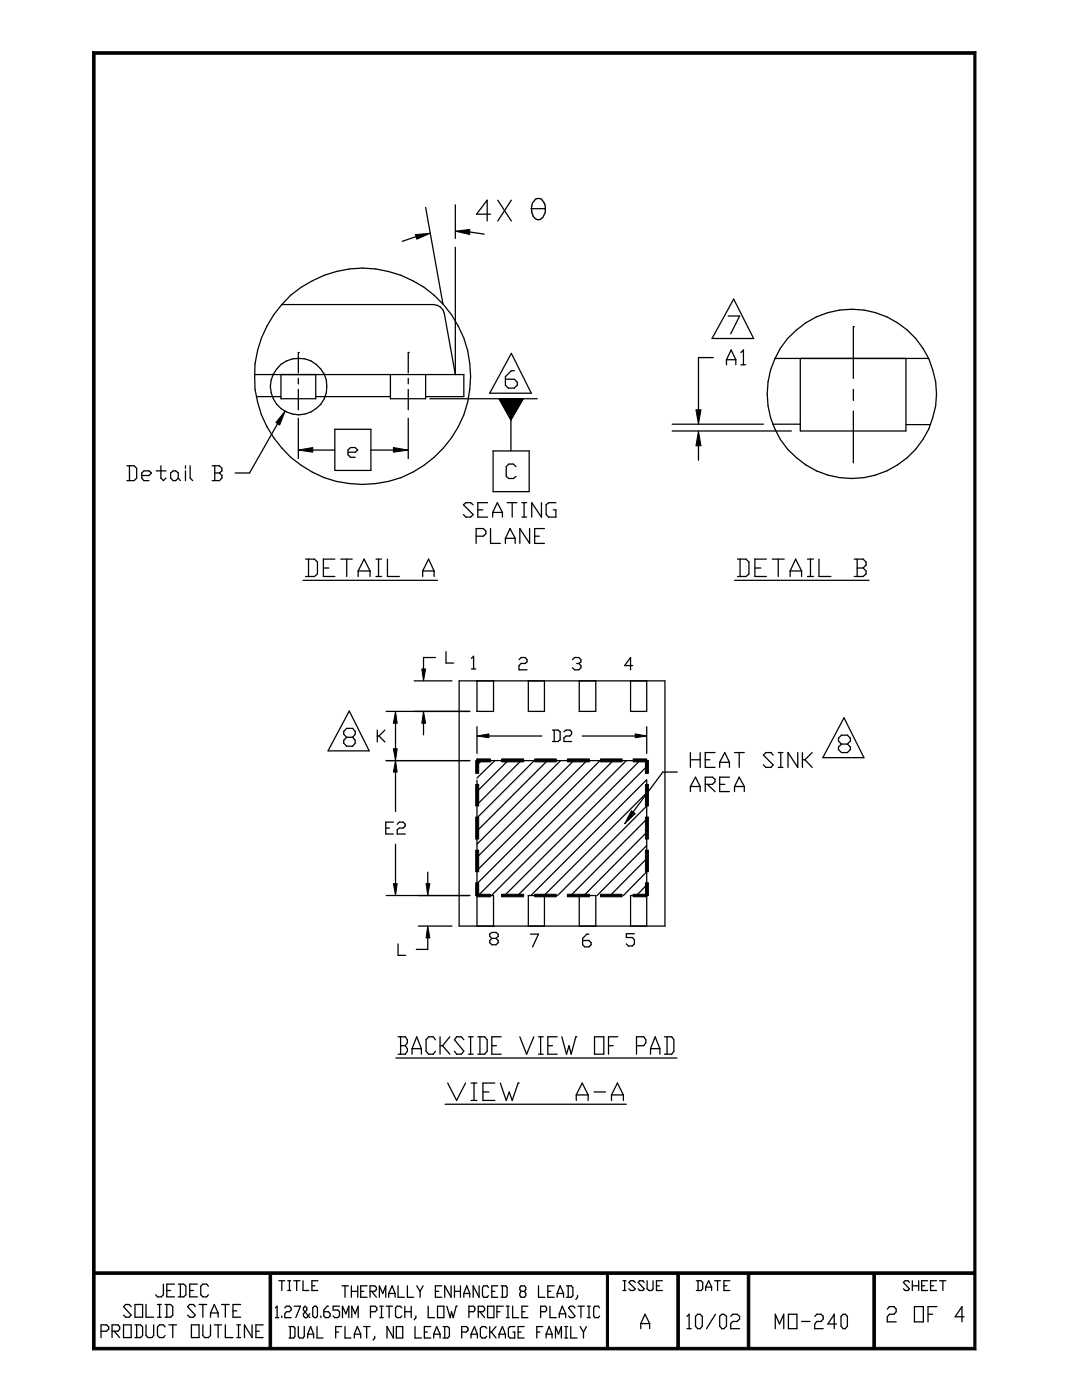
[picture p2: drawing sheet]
<svg xmlns="http://www.w3.org/2000/svg" width="216mm" height="279mm" viewBox="0 0 216 279" stroke-linecap="round" stroke-linejoin="round" font-family="sans-serif">
<g fill="none" stroke="#000" stroke-width=".25">
<path d="M99.3 40l2.7 4.1M102 40l-2.7 4.1M106.9 39.7a1.27 1.27 0 0 1 1.8 1.1 2.53 2.53 0 0 1-.8 3 1.19 1.19 0 0 1-1.6-1.1 2.58 2.58 0 0 1 .6-3zM83 47.2l-2.7 1M84.9 41.4l3.5 19.4M90.9 40.9v6.7M90.9 49.4v25.4l-2.2-12.2a2.22 2.22 0 0 0-2.2-1.8h-30.3M93.7 46.3l2.9 .4M97.9 42.7h-2.8l2.1-2.7v4.1M106 41.6h2.8M146.4 59.7l4 7.9h-8.3zM50.8 74.8h41.8v4.4h-7.7"/>
<path d="M51.2 79.2h4.9M56.1 74.8v4.8h6.9v-4.8M59.5 70.3h.1M59.5 70.3v4.1M59.5 75.5v1.1M59.5 77.7v4.1M63 79.2h14.9M77.9 74.8v4.8h7v-4.8M81.5 70.3h.1M81.5 70.3v4.1M81.5 75.5v1.1M81.5 77.7v4.1"/>
<path d="M85.8 79.6h21.4M99.6 79.6l2.3 4.2M102 70.5l4 8h-8.3zM102.6 74h-.6l-1.2 1.2v1.7l.6 .6h1.2l.6-.6v-.6l-.6-.6h-1.8M104.4 79.6l-2.5 4.2M142.3 71.4h-2.9v10.4M145 71.8v1M145 71.8l.9-2 .9 2M145 71.8h1.8M145.3 63.1h2.3l-1.8 3.5M146.8 71.8v1M147.8 70.3l.5-.5v3"/>
<path d="M147.8 72.8h1M154.6 71.5h30.7M159.7 71.5v14.5h21.1v-14.5M170.3 65.2h.1M170.3 65.2v10.3M170.3 77.7v2.2M25.3 93h1.5l.5 .5v1.9l-.5 .5h-1.5M25.8 93v2.9M28.3 94.9h1.4l.5-.5-.5-.4h-1l-.4 .4v1l.4 .5h1M31.2 94h1.9M32.1 93v2.4l.5 .5 .5-.5M34 94.4l.6-.4h.5l.5 .4v1l-.5 .5h-.5l-.6-.5z"/>
<path d="M35.6 95.4l.4 .5M37 93v.5M37 94v1.9M37.9 93v2.4l.5 .5M42.3 93h1.5l.5 .5v.5l-.5 .4M42.9 94.4h.9M42.9 93v2.9M43.8 94.4l.5 .5v.5l-.5 .5h-1.5M55.4 84.6l-5.6 9.8h-2.9M59.5 83.5v8M62.4 89.8h4.4M66.8 85.7h7.2v8.2h-7.2z"/>
<path d="M69.4 90.2h1.5l.5-.4-.5-.5h-1l-.5 .5v1l.5 .5h1M74 89.8h4.5M81.5 83.5v8M98.4 90h7.2v8.1h-7.2zM101.9 83.8v6.2M103 93.1l-.5-.5h-1l-.5 .5v2l.5 .4h1l.5-.4M134.1 86h23.8M134.1 84.7h18.2M139.4 89v2.9M154.2 84.7h5.5M170.3 82v10.4M180.8 84.7h4.9"/>
<path d="M60.5 115.8h26.8M61 111.6h1.7l.6 .6v2.3l-.6 .6h-1.7M61.6 111.6v3.5M64.5 113.4h1.1M66.8 111.6h-2.3v3.5h2.3M68 111.6h2.3M69.2 111.6v3.5M71.5 114h2.3M71.5 114v1.1M71.5 114l1.2-2.4 1.1 2.4M73.8 114v1.1M75 115.1h1.1"/>
<path d="M75 111.6h1.1M75.5 111.6v3.5M77.3 111.6v3.5h2.4M84.3 114h2.3M84.3 114v1.1M84.3 114l1.2-2.4 1.1 2.4M86.6 114v1.1M94.4 100.7l-.5-.4h-.9l-.5 .4 1.9 2-.5 .5h-.9l-.5-.5M95 107h1.4l.6-.5v-.5l-.6-.5h-1.4v2.9M95.3 101.8h1.1M97.3 100.3h-2v2.9h2M97.9 105.5v2.9h1.9"/>
<path d="M98.3 102.3v.9M98.3 102.3l.9-2 1.1 2M98.3 102.3h2M100.3 102.3v.9M100.8 107.4v1M100.8 107.4l1-1.9 1 1.9M100.8 107.4h2M101.2 100.3h1.9M102.2 100.3v2.9M102.8 107.4v1M104.1 103.2h1M104.1 100.3h1"/>
<path d="M104.6 100.3v2.9M105.7 105.5v2.9l-2-2.9v2.9M106.7 107h.9M108 100.3v2.9l-1.9-2.9v2.9M108.6 105.5h-1.9v2.9h1.9M110.9 100.3h-1.4l-.5 .4v2l.5 .5h1.4v-1.4h-.5M146.6 115.8h26.8M147.2 111.6h1.7l.5 .6v2.3l-.5 .6h-1.7M147.7 111.6v3.5M150.6 113.4h1.2M152.9 111.6h-2.3v3.5h2.3M154.1 111.6h2.4"/>
<path d="M155.3 111.6v3.5M157.7 114v1.1M157.7 114l1.1-2.4 1.1 2.4M157.7 114h2.2M159.9 114v1.1M161.1 115.1h1.2M161.1 111.6h1.2M161.7 111.6v3.5M163.4 111.6v3.5h2.4M170.4 111.6h1.8l.6 .6v.6l-.6 .6M171 113.4h1.2M171 111.6v3.5"/>
<path d="M172.2 113.4l.6 .6v.5l-.6 .6h-1.8M82.6 135.9h7.6M86.9 131.2h-2.4v2.3M89 130v2.3h1.5M91.6 135.9h41.1v48.9h-41.1zM94.1 131.4l.4-.4v2.5M94.1 133.5h.8M95.2 135.9h.1M95.2 135.9v6.1M98.5 135.9v6.1h-3.3M103.6 131.6l.4-.4h.8l.4 .4v.5l-.4 .3h-.8l-.4 .4v.9h1.6M105.4 135.9v6.1h3.2v-6.1"/>
<path d="M114.2 131.6l.4-.4h.9l.4 .4v.5l-.4 .3M115.1 132.4h.4M115.5 132.4l.4 .4v.5l-.4 .4h-.9l-.4-.4M115.6 135.9v6.1h3.3v-6.1M125.8 135.9v6.1h3.2v-6.1M126.2 132.8h-1.6l1.2-1.6v2.5M69.2 147.1l-.6 .6v.6l.6 .6h1.2l.5-.6v-.6l-.5-.6M69.2 147.1l-.6-.6v-.5l.6-.6h1.2l.5 .6v.5l-.5 .6M69.2 147.1h1.2M69.7 141.9l4 8h-8.2zM75.3 146.9h.3M75.3 145.7v2.4"/>
<path d="M75.6 146.9l1.2 1.2M76.8 145.7l-1.2 1.2M77.1 151.8h16.6M77.1 142h16.6M78.9 144.3v5.1M78.9 154.1v7.9M84.5 144.3v2.3M95.2 142h.1M95.2 145v5.4M95.2 151.5v2.1M95.2 155.7v29.1M95.2 151.8h34.2"/>
<path d="M96.1 151.8l-.9 .8M97.5 146.9h10.6M98.7 151.8l-3.5 3.5M101.4 151.8l-6.2 6.2M104 151.8l-8.8 8.8M106.6 151.8l-11.4 11.4M109.2 151.8l-14 14.1M110.2 145.7h1.1l.5 .3v1.6l-.5 .4h-1.1M110.6 145.7v2.3M111.9 151.8l-16.7 16.7M112.5 146l.5-.3h.7l.4 .3v.5l-.4 .4h-.7l-.5 .3v.8h1.6M114.5 151.8l-19.3 19.3"/>
<path d="M116.2 146.9h10.6M117.1 151.8l-21.9 21.9M119.7 151.8l-24.5 24.6M122.4 151.8l-27 26.9M125 151.8l-26.9 26.9M127.7 151.8l-27 26.9M129 145v5.4M129 151.8v1.8M129 155.7v29.1M129 153l-25.7 25.7M129 155.6l-23.1 23.1M129 158.2l-20.4 20.5"/>
<path d="M135.1 154.1h-2.8l-6 7.9M137.8 150.2v3M137.8 157v1M137.8 151.6h1.9M137.8 157l1-1.9 .9 1.9M137.8 157h1.9M139.7 150.2v3M139.7 157v1M140.7 151.6h1M140.7 156.5h1.5l.5-.5v-.5l-.5-.4h-1.5v2.9M141.1 156.5l1.6 1.5M142.7 150.2h-2v3h2"/>
<path d="M143.6 152.1v1.1M143.6 152.1l1-1.9 1 1.9M143.6 152.1h2M143.6 156.5h1M145.6 155.1h-2v2.9h2M145.6 152.1v1.1M146.6 150.2h1.9M146.6 157h1.9M146.6 157v1M146.6 157l.9-1.9 1 1.9M147.5 150.2v3M148.5 157v1"/>
<path d="M154.3 150.7l-.5-.5h-1l-.5 .5 2 1.9-.5 .6h-1l-.5-.6M155.3 150.2h.9M155.3 153.2h.9M155.8 150.2v3M159.2 150.2v3l-2-3v3M160.1 151.6h.5M160.1 150.2v3M160.6 151.6l1.5 1.6M162.1 150.2l-1.5 1.4M167.9 148.5l-.6 .6v.5l.6 .6h1.2l.6-.6v-.5l-.6-.6M167.9 148.5l-.6-.6v-.6l.6-.6h1.2l.6 .6v.6l-.6 .6M167.9 148.5h1.2"/>
<path d="M168.4 143.2l4 8h-8.2zM77 165.3h.7M77.1 178.7h16.6M78.5 164.1h-1.5v2.3h1.5M78.9 168.5v7.9M79.3 164.5l.4-.4h.7l.5 .4v.3l-.5 .5h-.7l-.4 .3v.8h1.6M85.4 174.1v2.3M94.9 178.7h3.6v6.1M95.2 178.7h.1M129 178.7h.1M129 178.7h-3.2v6.1M129 160.9l-17.7 17.8"/>
<path d="M129 163.5l-15.1 15.2M129 166.1l-12.5 12.6M129 168.7l-9.9 10M129 171.4l-7.2 7.3M129 174l-4.6 4.7M129 176.6l-2 2.1M79.4 188.4v2.3h1.6M83.5 184.8h6.7M85.4 187.2v2.3h-2.3M98.1 187.3l-.4 .4v.4l.4 .4h.9l.4-.4v-.4l-.4-.4M98.1 187.3l-.4-.5v-.4l.4-.3h.9l.4 .3v.4l-.4 .5M98.1 187.3h.9"/>
<path d="M98.5 184.8h.1M105.4 184.8v-6.1h3.2v6.1M105.8 186.4h1.7l-1.2 2.6M115.6 184.8v-6.1h3.3v6.1M117.5 186.4h-.4l-.8 .9v1.2l.4 .5h.8l.5-.5v-.4l-.5-.4h-1.2M126.6 186.3h-1.6v.8h1.2l.4 .4v.9l-.4 .4h-.8l-.4-.4M79 211.1h56.1M79.4 206.9h1.5l.4 .6v.6l-.4 .6M79.9 208.7h1M79.9 206.9v3.5M80.9 208.7l.4 .6v.5l-.4 .6h-1.5M82.2 209.3v1.1"/>
<path d="M82.2 209.3l1-2.4 .9 2.4M82.2 209.3h1.9M84.1 209.3v1.1M86.9 207.5l-.4-.6h-1l-.5 .6v2.3l.5 .6h1l.4-.6M87.8 208.7h.5M87.8 206.9v3.5M88.3 208.7l1.5 1.7M89.3 216.1l1.8 3.5 1.8-3.5M89.8 206.9l-1.5 1.8M92.6 207.5l-.6-.6h-.9l-.4 .6 1.9 2.3-.6 .6h-.9l-.4-.6M93.5 210.4h.9M93.5 206.9h.9"/>
<path d="M93.9 206.9v3.5M94 216.1h1.2M94 219.6h1.2M94.6 216.1v3.5M95.3 206.9h1.4l.5 .6v2.3l-.5 .6h-1.4M95.8 206.9v3.5M96.4 217.9h1.1M98.1 208.7h1M98.7 216.1h-2.3v3.5h2.3M99.8 216.1l1.2 3.5 .6-1.7 .6 1.7 1.2-3.5M100 206.9h-1.9v3.5h1.9M103.4 216.1h.1"/>
<path d="M103.7 206.9l1.4 3.5 1.4-3.5M107.5 210.4h.9M107.5 206.9h.9M107.9 206.9v3.5M109.3 208.7h.9M111.2 206.9h-1.9v3.5h1.9M112.1 206.9l.9 3.5 .5-1.7 .5 1.7 .9-3.5M114.9 206.9h.1M115 218.5v1.1M115 218.5l1.2-2.4 1.2 2.4M115 218.5h2.4M117.4 218.5v1.1"/>
<path d="M118.5 217.9h2.3M118.6 206.9h1.9v3.5h-1.9zM121.4 208.7h1M122 218.5h2.4M122 218.5v1.1M122 218.5l1.2-2.4 1.2 2.4M123.3 206.9h-1.9v3.5M124.4 218.5v1.1M127 208.7h1.4l.5-.6v-.6l-.5-.6h-1.4v3.5M129.8 209.3h1.9M129.8 209.3v1.1M129.8 209.3l.9-2.4 1 2.4"/>
<path d="M131.7 209.3v1.1M132.6 206.9h1.4l.5 .6v2.3l-.5 .6h-1.4M133.1 206.9v3.5M88.8 220.4h36.2M32.6 256.3v2.1l-.4 .4h-.8l-.3-.4M33.3 257.5h.7M34.8 256.3h-1.5v2.5h1.5M35.6 256.3h1.1l.4 .4v1.7l-.4 .4h-1.1M36 256.3v2.5M37.9 257.5h.7M39.4 256.3h-1.5v2.5h1.5M41.6 256.7l-.4-.4h-.7l-.4 .4v1.7l.4 .4h.7l.4-.4"/>
<path d="M55.6 255.6h1.2M56.2 255.6v1.9M57.4 255.6h.6M57.4 257.5h.6M57.8 255.6v1.9M58.6 255.6h1.3M59.2 255.6v1.9M60.5 255.6v1.9h1.1M62.2 256.6h.6M63.4 255.6h-1.2v1.9h1.2M68.3 256.6h1.2M68.8 256.6v2.3"/>
<path d="M70.1 256.6v2.3M70.1 257.7h1.3M71.4 256.6v2.3M72 257.7h.6M73.2 256.6h-1.2v2.3h1.2M73.8 257.7h1l.3-.3v-.4l-.3-.4h-1v2.3M74.2 257.7l.9 1.2M75.7 258.9v-2.3l.7 1.5 .6-1.5v2.3M77.6 258.1v.8M77.6 258.1l.6-1.5 .6 1.5M77.6 258.1h1.2M78.8 258.1v.8"/>
<path d="M79.4 256.6v2.3h1.3M81.3 256.6v2.3h1.3M83.2 256.6l.6 1.1M83.8 257.7v1.2M84.4 256.6l-.6 1.1M86.9 257.7h.7M88.1 256.6h-1.2v2.3h1.2M90 256.6v2.3l-1.3-2.3v2.3M90.7 257.7h1.2M90.7 256.6v2.3M91.9 256.6v2.3M92.6 258.1v.8"/>
<path d="M92.6 258.1h1.1M92.6 258.1l.5-1.5 .6 1.5M93.7 258.1v.8M95.6 256.6v2.3l-1.2-2.3v2.3M97.5 257l-.3-.4h-.7l-.2 .4v1.6l.2 .3h.7l.3-.3M98.1 257.7h.6M99.3 256.6h-1.2v2.3h1.2M100 256.6h.9l.3 .4v1.6l-.3 .3h-.9M100.3 256.6v2.3M104 257.7l-.3-.3v-.4l.3-.4h.7l.2 .4v.4l-.2 .3M104 257.7l-.3 .4v.5l.3 .3h.7l.2-.3v-.5l-.2-.4M104 257.7h.7"/>
<path d="M107.5 256.6v2.3h1.2M109.3 257.7h.6M110.6 256.6h-1.3v2.3h1.3M111.2 258.1h1.2M111.2 258.1v.8M111.2 258.1l.6-1.5 .6 1.5M112.4 258.1v.8M113 256.6h1l.3 .4v1.6l-.3 .3h-1M113.4 256.6v2.3M115.2 258.6v.3l-.3 .4M124.3 255.6h.6M124.3 257.5h.6"/>
<path d="M124.6 255.6v1.9M126.8 255.9l-.4-.3h-.6l-.3 .3 1.3 1.3-.4 .3h-.6l-.3-.3M128.5 255.9l-.2-.3h-.7l-.3 .3 1.2 1.3-.2 .3h-.7l-.3-.3M129.1 255.6v1.6l.4 .3h.6l.2-.3v-1.6M131 256.6h.6M132.2 255.6h-1.2v1.9h1.2M138.9 255.6h1l.3 .3v1.3l-.3 .3h-1M139.3 255.6v1.9M140.8 256.9v.6M140.8 256.9l.6-1.3 .6 1.3M140.8 256.9h1.2M142 256.9v.6"/>
<path d="M142.6 255.6h1.2M143.2 255.6v1.9M144.5 256.6h.5M145.6 255.6h-1.1v1.9h1.1M181.5 255.9l-.3-.3h-.6l-.3 .3 1.2 1.3-.3 .3h-.6l-.3-.3M182 256.6h1.3M182 255.6v1.9M183.3 255.6v1.9M183.9 256.6h.6M185.1 255.6h-1.2v1.9h1.2M185.7 256.6h.6M186.9 255.6h-1.2v1.9h1.2"/>
<path d="M187.5 255.6h1.2M188.1 255.6v1.9M20.2 265.7h1.1l.4-.4v-.5l-.4-.4h-1.1v2.5M22.4 265.7h1.1l.4-.4v-.5l-.4-.4h-1.1v2.5M22.8 265.7l1.1 1.2M24.6 264.4h1.6v2.5h-1.6zM26.2 260.8l-.5-.5h-.6l-.5 .5 1.6 1.7-.5 .4h-.6l-.5-.4M26.9 264.4h1.1l.5 .4v1.7l-.5 .4h-1.1M26.9 260.3h1.6v2.6h-1.6zM27.3 264.4v2.5M29.1 264.4v2.1l.5 .4h.7l.4-.4v-2.1M29.1 260.3v2.6h1.6"/>
<path d="M31.4 262.9h.8M31.4 260.3h.8M31.8 260.3v2.6M32.9 264.8l-.3-.4h-.8l-.4 .4v1.7l.4 .4h.8l.3-.4M32.9 260.3h1.1l.5 .5v1.7l-.5 .4h-1.1M33.3 260.3v2.6M33.7 264.4h1.5M34.5 264.4v2.5M38.2 264.4h1.5v2.5h-1.5zM39 260.8l-.4-.5h-.7l-.5 .5 1.6 1.7-.4 .4h-.7l-.5-.4M39.7 260.3h1.5M40.5 264.4v2.1l.3 .4h.8l.4-.4v-2.1"/>
<path d="M40.5 260.3v2.6M42 262v.9M42 262l.8-1.7 .7 1.7M42 262h1.5M42.8 264.4h1.4M43.5 262v.9M43.5 264.4v2.5M44.2 260.3h1.5M45 264.4v2.5h1.5M45 260.3v2.6M46.5 261.6h.8M47.3 264.4h.7"/>
<path d="M47.3 266.9h.7M47.6 264.4v2.5M48 260.3h-1.5v2.6h1.5M50.3 264.4v2.5l-1.5-2.5v2.5M51.1 265.7h.6M52.5 264.4h-1.4v2.5h1.4M55 261l.3-.3v2.3M55 263h.6M56.2 262.6v.4M56.8 261l.4-.3h.6l.3 .3v.4l-.3 .4h-.6l-.4 .4v.8h1.3M57.7 264.7h.9l.3 .4v1.6l-.3 .3h-.9M57.9 264.7v2.3"/>
<path d="M58.7 260.7h1.3l-1 2.3M59.5 264.7v2l.3 .3h.7l.2-.3v-2M61.4 266.3v.7M61.4 266.3l.6-1.6 .6 1.6M61.4 266.3h1.2M61.8 262.2l-.6 .8h-.3l-.4-.4v-.4l.7-.8v-.4l-.3-.3-.4 .3v.4l1.3 1.6M62.6 266.3v.7M62.7 260.7h.4l.2 .3v1.6l-.2 .4h-.4l-.3-.4v-1.6zM63.3 264.7v2.3h1.1M64 262.6v.4M65.5 260.7h-.2l-.7 .7v1.2l.3 .4h.6l.4-.4v-.4l-.4-.4h-.9M67 265.8h.6"/>
<path d="M67.7 260.7h-1.2v.7h.9l.3 .4v.8l-.3 .4h-.6l-.3-.4M68.2 264.7h-1.2v2.3M68.3 263v-2.3l.7 1.5 .6-1.5v2.3M68.8 264.7v2.3h1.2M70.2 263v-2.3l.7 1.5 .6-1.5v2.3M70.7 266.3h1.3M70.7 266.3v.7M70.7 266.3l.6-1.6 .7 1.6M72 266.3v.7M72.6 264.7h1.2M73.2 264.7v2.3M73.9 261.8h1l.3-.4v-.4l-.3-.3h-1v2.3"/>
<path d="M74.8 266.7v.3l-.4 .5M75.8 263h.7M75.8 260.7h.7M76.1 260.7v2.3M77.1 260.7h1.2M77.6 260.7v2.3M78.5 264.7v2.3l-1.3-2.3v2.3M79.1 264.7h1.3v2.3h-1.3zM80.2 261l-.3-.3h-.6l-.4 .3v1.6l.4 .4h.6l.3-.4M80.8 261.8h1.3M80.8 260.7v2.3M82.1 260.7v2.3"/>
<path d="M82.8 264.7v2.3h1.3M83 262.6v.4l-.4 .4M84.7 265.8h.6M85.4 260.7v2.3h1.3M85.9 264.7h-1.2v2.3h1.2M86.5 266.3h1.3M86.5 266.3v.7M86.5 266.3l.6-1.6 .7 1.6M87.3 260.7h1.3v2.3h-1.3zM87.8 266.3v.7M88.4 264.7h.9l.4 .4v1.6l-.4 .3h-.9M88.7 264.7v2.3"/>
<path d="M89.2 260.7l.6 2.3 .3-1.2 .3 1.2 .6-2.3M91 260.7h.1M92.1 265.8h1l.3-.3v-.4l-.3-.4h-1v2.3M93.6 261.8h.9l.3-.4v-.4l-.3-.3h-.9v2.3M94 266.3h1.3M94 266.3v.7M94 266.3l.7-1.6 .6 1.6M95.3 266.3v.7M95.4 261.8h1l.3-.4v-.4l-.3-.3h-1v2.3M95.8 261.8l.9 1.2M97.1 265.1l-.3-.4h-.6l-.3 .4v1.6l.3 .3h.6l.3-.3M97.3 260.7h1.3v2.3h-1.3z"/>
<path d="M97.7 264.7v2.3M97.7 265.8h.4M98.1 265.8l.9 1.2M99 264.7l-.9 1.1M99.2 261.8h.5M99.6 266.3h1.2M99.6 266.3v.7M99.6 266.3l.7-1.6 .5 1.6M100.4 260.7h-1.2v2.3M100.8 266.3v.7M101 263h.6M101 260.7h.6"/>
<path d="M101.4 260.7v2.3M102.3 260.7v2.3h1.2M102.7 264.7h-.9l-.4 .4v1.6l.4 .3h.9v-1.2h-.3M103.4 265.8h.6M104.1 261.8h.6M104.6 264.7h-1.2v2.3h1.2M105.3 260.7h-1.2v2.3h1.2M107.1 265.8h.6M107.9 261.8h.9l.3-.4v-.4l-.3-.3h-.9v2.3M108.3 264.7h-1.2v2.3M109 266.3v.7M109 266.3h1.2"/>
<path d="M109 266.3l.6-1.6 .6 1.6M109.7 260.7v2.3h1.3M110.2 266.3v.7M110.8 267v-2.3l.6 1.6 .6-1.6v2.3M111.6 262.2v.8M111.6 262.2l.6-1.5 .7 1.5M111.6 262.2h1.3M112.7 267h.6M112.7 264.7h.6M112.9 262.2v.8M113 264.7v2.3M113.9 264.7v2.3h1.3"/>
<path d="M114.7 261l-.3-.3h-.6l-.3 .3 1.2 1.6-.3 .4h-.6l-.3-.4M115.3 260.7h1.3M115.7 264.7l.7 1.1M115.9 260.7v2.3M116.4 265.8v1.2M117 264.7l-.6 1.1M117.2 263h.6M117.2 260.7h.6M117.5 260.7v2.3M119.6 261l-.2-.3h-.7l-.2 .3v1.6l.2 .4h.7l.2-.4M127.9 264.2v1M127.9 264.2l.8-1.9 .9 1.9"/>
<path d="M127.9 264.2h1.7M129.6 264.2v1M137.1 262.7l.4-.4v2.9M137.1 265.2h.8M138.8 262.7l.4-.4h.5l.4 .4v2l-.4 .5h-.5l-.4-.5zM142.8 262.3l-1.8 2.9M144 262.3h.5l.5 .4v2l-.5 .5h-.5l-.4-.5v-2zM145.8 262.7l.4-.4h.9l.5 .4v.5l-.5 .5h-.9l-.4 .5v1h1.8M154.7 265.2v-2.9l.8 1.9 .9-1.9v2.9M157.3 262.3h1.7v2.9h-1.7zM159.9 263.7h1.7M162.6 262.7l.4-.4h.8l.5 .4v.5l-.5 .5h-.8l-.4 .5v1h1.7"/>
<path d="M166.9 264.2h-1.7l1.3-1.9v2.9M167.8 262.7l.4-.4h.5l.4 .4v2l-.4 .5h-.5l-.4-.5zM177 261.3l.5-.5h.9l.4 .5v.5l-.4 .5h-.9l-.5 .5v1h1.8M182.5 260.8h1.7v3h-1.7zM185.2 262.3h.9M187 260.8h-1.8v3M192.4 262.8h-1.8l1.3-2v3"/>
<circle cx="59.6" cy="77.1" r="5.6"/>
<circle cx="72.4" cy="75.1" r="21.6"/>
<circle cx="170" cy="78.6" r="16.9"/>
</g>
<g fill="#000" stroke="#000" stroke-width=".2">
<path d="M18.5 10.3h176.2l-.4 .5h-175.3z" fill-rule="evenodd"/>
<path d="M194.7 10.3v259.1l-.4-.5v-258.1z" fill-rule="evenodd"/>
<path d="M82.9 46.8l3-.2-2.7 1.1z" fill-rule="evenodd"/>
<path d="M90.9 46.1l2.8-.3v1z" fill-rule="evenodd"/>
<path d="M56.9 82l-1.1 2.8-.8-.5z" fill-rule="evenodd"/>
<path d="M59.5 89.8l2.9-.5v.9z" fill-rule="evenodd"/>
<path d="M78.5 89.3l3 .5-3 .4z" fill-rule="evenodd"/>
<path d="M99.6 79.6h4.8l-2.5 4.2z" fill-rule="evenodd"/>
<path d="M139.4 86l.5 3h-1z" fill-rule="evenodd"/>
<path d="M138.9 81.8h1l-.5 2.9z" fill-rule="evenodd"/>
<path d="M84.2 133.5h.7l-.4 2.4z" fill-rule="evenodd"/>
<path d="M78.9 151.8l.4 2.3h-.8z" fill-rule="evenodd"/>
<path d="M78.5 149.4h.8l-.4 2.4z" fill-rule="evenodd"/>
<path d="M78.9 142l.4 2.3h-.8z" fill-rule="evenodd"/>
<path d="M84.5 142l.4 2.3h-.7z" fill-rule="evenodd"/>
<path d="M95.2 151.5h2.7v.6h-2.7z" fill-rule="evenodd"/>
<path d="M94.9 151.8h.6v2.5h-.6z" fill-rule="evenodd"/>
<path d="M94.9 156.5h.6v4.4h-.6z" fill-rule="evenodd"/>
<path d="M95.2 146.9l2.3-.4v.7z" fill-rule="evenodd"/>
<path d="M100.1 151.5h4.4v.6h-4.4z" fill-rule="evenodd"/>
<path d="M106.7 151.5h4.3v.6h-4.3z" fill-rule="evenodd"/>
<path d="M113.2 151.5h4.4v.6h-4.4z" fill-rule="evenodd"/>
<path d="M119.8 151.5h4.3v.6h-4.3z" fill-rule="evenodd"/>
<path d="M126.3 151.5h2.7v.6h-2.7z" fill-rule="evenodd"/>
<path d="M126.8 146.5l2.2 .4-2.2 .3z" fill-rule="evenodd"/>
<path d="M128.8 151.8h.6v2.5h-.6z" fill-rule="evenodd"/>
<path d="M78.5 176.4h.8l-.4 2.3z" fill-rule="evenodd"/>
<path d="M85 176.4h.8l-.4 2.3z" fill-rule="evenodd"/>
<path d="M95.2 178.5h2.7v.5h-2.7z" fill-rule="evenodd"/>
<path d="M94.9 163.1h.6v4.4h-.6z" fill-rule="evenodd"/>
<path d="M94.9 169.7h.6v4.3h-.6z" fill-rule="evenodd"/>
<path d="M94.9 176.2h.6v2.5h-.6z" fill-rule="evenodd"/>
<path d="M100.1 178.5h4.4v.5h-4.4z" fill-rule="evenodd"/>
<path d="M106.7 178.5h4.3v.5h-4.3z" fill-rule="evenodd"/>
<path d="M113.2 178.5h4.4v.5h-4.4z" fill-rule="evenodd"/>
<path d="M119.8 178.5h4.3v.5h-4.3z" fill-rule="evenodd"/>
<path d="M126.3 178.5h2.7v.5h-2.7z" fill-rule="evenodd"/>
<path d="M126 161.8l.8 .6-2.2 2z" fill-rule="evenodd"/>
<path d="M128.8 176.2h.6v2.5h-.6z" fill-rule="evenodd"/>
<path d="M128.8 169.7h.6v4.3h-.6z" fill-rule="evenodd"/>
<path d="M128.8 163.1h.6v4.4h-.6z" fill-rule="evenodd"/>
<path d="M128.8 156.5h.6v4.4h-.6z" fill-rule="evenodd"/>
<path d="M85.4 184.8l.4 2.4h-.8z" fill-rule="evenodd"/>
<path d="M18.7 253.8h175.9v.5h-175.9z" fill-rule="evenodd"/>
<path d="M53.7 254.1h.5v15h-.5z" fill-rule="evenodd"/>
<path d="M121 254.1h.4v15h-.4z" fill-rule="evenodd"/>
<path d="M135.1 254.1h.5v15h-.5z" fill-rule="evenodd"/>
<path d="M149.1 254.1h.5v15h-.5z" fill-rule="evenodd"/>
<path d="M174.2 254.1h.5v15h-.5z" fill-rule="evenodd"/>
<path d="M18.5 10.3l.5 .5v258.1l-.5 .5z" fill-rule="evenodd"/>
<path d="M19 268.9h175.3l.4 .5h-176.2z" fill-rule="evenodd"/>
</g>
</svg>
